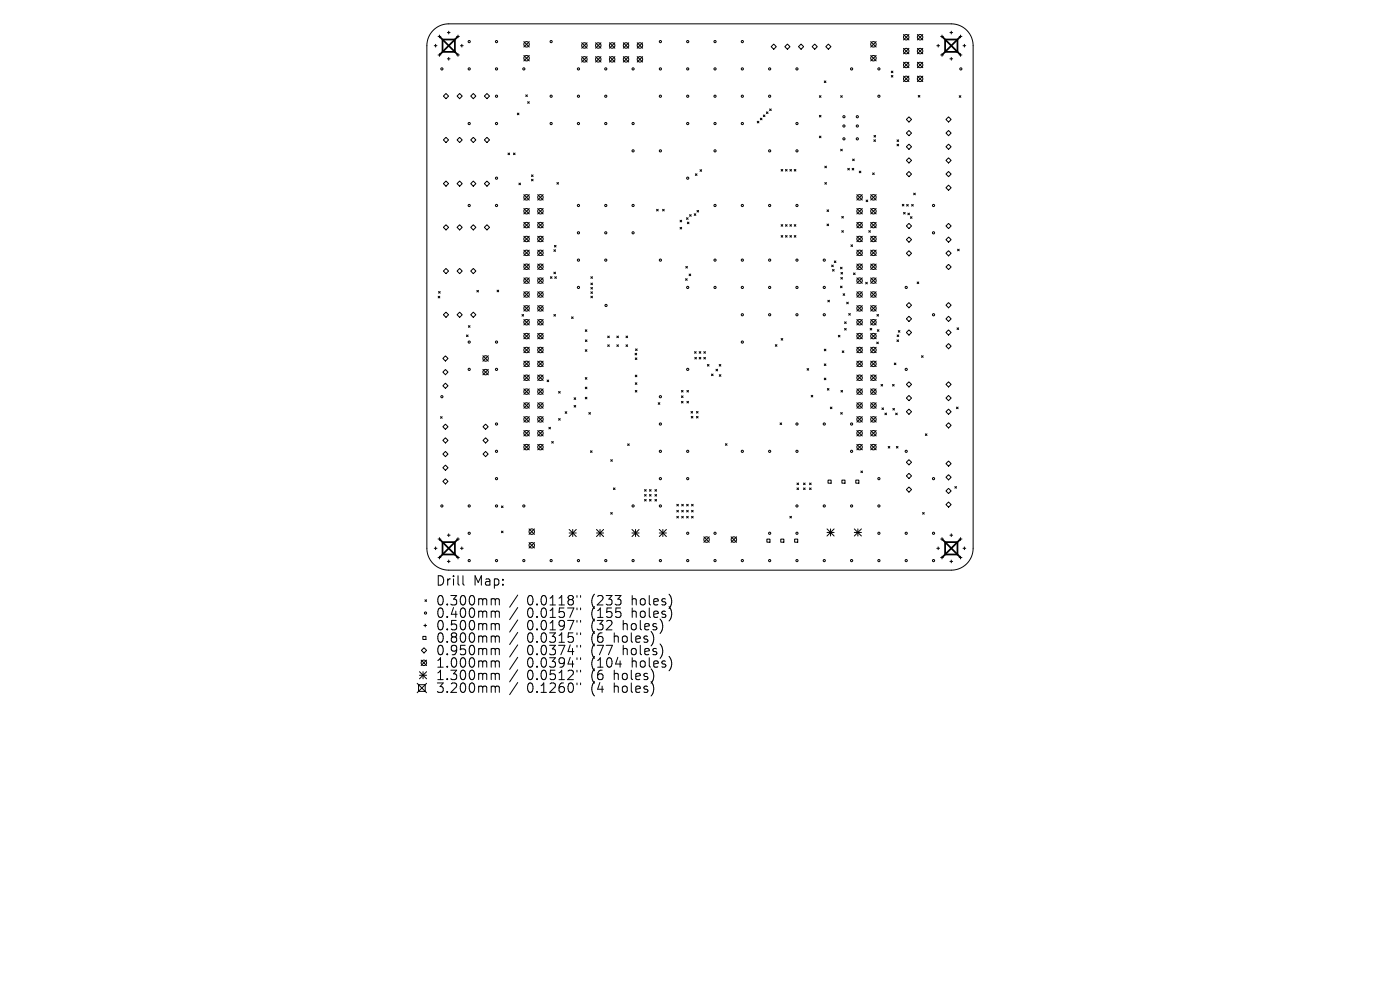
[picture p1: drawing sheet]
<svg xmlns="http://www.w3.org/2000/svg" width="297mm" height="210mm" viewBox="0 0 297 210" stroke-linecap="round" stroke-linejoin="round" font-family="sans-serif">
<defs><g id="words">
<g font-size="2.8">
<text x="92.5" y="124.5">Drill</text>
<text x="100.4" y="124.5">Map:</text>
<text x="92.5" y="128.7">0.300mm</text>
<text x="92.5" y="131.3">0.400mm</text>
<text x="111.7" y="128.7">0.0118&quot;</text>
<text x="111.7" y="131.3">0.0157&quot;</text>
<text x="125.4" y="128.7">(233</text>
<text x="125.4" y="131.3">(155</text>
<text x="134" y="128.7">holes)</text>
<text x="134" y="131.3">holes)</text>
<text x="92.5" y="133.9">0.500mm</text>
<text x="92.5" y="136.6">0.800mm</text>
<text x="111.7" y="133.9">0.0197&quot;</text>
<text x="111.7" y="136.6">0.0315&quot;</text>
<text x="125.4" y="133.9">(32</text>
<text x="125.4" y="136.6">(6</text>
<text x="130.2" y="136.6">holes)</text>
<text x="132.1" y="133.9">holes)</text>
<text x="92.5" y="139.2">0.950mm</text>
<text x="92.5" y="141.9">1.000mm</text>
<text x="111.7" y="139.2">0.0374&quot;</text>
<text x="111.7" y="141.9">0.0394&quot;</text>
<text x="125.4" y="139.2">(77</text>
<text x="125.4" y="141.9">(104</text>
<text x="132.1" y="139.2">holes)</text>
<text x="134" y="141.9">holes)</text>
<text x="92.5" y="144.5">1.300mm</text>
<text x="92.5" y="147.2">3.200mm</text>
<text x="111.7" y="144.5">0.0512&quot;</text>
<text x="111.7" y="147.2">0.1260&quot;</text>
<text x="125.4" y="144.5">(6</text>
<text x="125.4" y="147.2">(4</text>
<text x="130.2" y="144.5">holes)</text>
<text x="130.2" y="147.2">holes)</text>
</g>
</g></defs>
<g fill="none" stroke="#000" stroke-width=".21">
<path d="M92 6.3a4.6 4.6 0 0 1 3.2-1.2h106.6a4.6 4.6 0 0 1 4.6 4.6v106.6a4.6 4.6 0 0 1-4.6 4.6h-106.6a4.6 4.6 0 0 1-4.6-4.6v-106.6a4.6 4.6 0 0 1 1.4-3.4zM92.1 9.7h.6M92.4 9.4v.6M92.9 7.7h.6M92.9 11.7h.6M93.2 7.4v.6M93.2 11.4v.5M94.9 6.9h.6M94.9 12.5h.6M95.2 6.6v.6M95.2 12.2v.6M96.9 7.7h.5"/>
<path d="M96.9 11.7h.5M97.2 7.4v.6M97.2 11.4v.5M97.7 9.7h.6M98 9.4v.6M111.1 11.8l1.2 1.1M111.1 8.8l1.2 1.2M112.3 8.8l-1.2 1.2M112.3 11.8l-1.2 1.1M123.4 9.1l1.2 1.1M123.4 12l1.2 1.2M124.6 9.1l-1.2 1.1"/>
<path d="M124.6 12l-1.2 1.2M126.3 12l1.2 1.2M126.3 9.1l1.2 1.1M127.5 9.1l-1.2 1.1M127.5 12l-1.2 1.2M129.3 12l1.1 1.2M129.3 9.1l1.1 1.1M130.4 9.1l-1.1 1.1M130.4 12l-1.1 1.2M132.2 12l1.2 1.2M132.2 9.1l1.2 1.1M133.4 9.1l-1.2 1.1"/>
<path d="M133.4 12l-1.2 1.2M135.2 12l1.1 1.2M135.2 9.1l1.1 1.1M136.3 9.1l-1.1 1.1M136.3 12l-1.1 1.2M164.1 9.4l.6 .5-.6 .6-.5-.6zM166.5 9.9l.5-.5 .6 .5-.6 .6zM169.9 9.4l.6 .5-.6 .6-.5-.6zM172.8 9.4l.6 .5-.6 .6-.5-.6zM174.9 17.2l.3 .3M175.2 17.2l-.3 .3M175.7 9.4l.6 .5-.6 .6-.5-.6z"/>
<path d="M184.7 8.8l1.2 1.2M184.7 11.8l1.2 1.1M185.9 11.8l-1.2 1.1M185.9 8.8l-1.2 1.2M189.1 15.1l.3 .3M189.1 16l.3 .4M189.4 15.1l-.3 .3M189.4 16l-.3 .4M191.7 7.3l1.1 1.2M191.7 10.3l1.1 1.1M191.7 13.2l1.1 1.2M191.7 16.1l1.1 1.2"/>
<path d="M192.8 7.3l-1.1 1.2M192.8 10.3l-1.1 1.1M192.8 13.2l-1.1 1.2M192.8 16.1l-1.1 1.2M194.6 10.3l1.2 1.1M194.6 13.2l1.2 1.2M194.6 7.3l1.2 1.2M194.6 16.1l1.2 1.2M195.8 7.3l-1.2 1.2M195.8 10.3l-1.2 1.1M195.8 13.2l-1.2 1.2M195.8 16.1l-1.2 1.2"/>
<path d="M198.7 9.7h.6M199 9.4v.6M199.6 7.7h.5M199.6 11.7h.5M199.8 7.4v.6M199.8 11.4v.5M201.5 6.9h.6M201.5 12.5h.6M201.8 6.6v.6M201.8 12.2v.6M203.5 7.7h.6M203.5 11.7h.6"/>
<path d="M203.8 7.4v.6M203.8 11.4v.5M204.3 9.7h.6M204.6 9.4v.6M94.1 20.4l.5-.6 .6 .6-.6 .5zM94.6 29.1l.6 .6-.6 .5-.5-.5zM94.6 38.4l.6 .6-.6 .5-.5-.5zM97 20.4l.5-.6 .6 .6-.6 .5zM97.5 29.1l.6 .6-.6 .5-.5-.5zM97.5 38.4l.6 .6-.6 .5-.5-.5zM99.9 20.4l.5-.6 .6 .6-.6 .5zM100.4 29.1l.6 .6-.6 .5-.5-.5z"/>
<path d="M100.4 38.4l.6 .6-.6 .5-.5-.5zM102.8 20.4l.5-.6 .6 .6-.6 .5zM102.8 29.7l.5-.6 .6 .6-.6 .5zM102.8 39l.5-.6 .6 .6-.6 .5zM107.8 32.5l.3 .3M108.1 32.5l-.3 .3M108.9 32.5l.4 .3M109.3 32.5l-.4 .3M109.7 24l.4 .3M110.1 38.8l.3 .4M110.1 24l-.4 .3M110.4 38.8l-.3 .4"/>
<path d="M111.5 20.1l.4 .4M111.9 20.1l-.4 .4M111.9 21.6l.4 .3M112.3 21.6l-.4 .3M112.7 37.1l.4 .3M112.7 38l.4 .4M113.1 37.1l-.4 .3M113.1 38l-.4 .4M118.1 38.7l.4 .4M118.5 38.7l-.4 .4M147.5 36.9l.4 .3M147.9 36.9l-.4 .3"/>
<path d="M148.5 36l.4 .3M148.9 36l-.4 .3M160.6 25.7l.4 .4M161 25.7l-.4 .4M161.3 25.1l.3 .3M161.6 25.1l-.3 .3M161.9 24.4l.4 .3M162.3 24.4l-.4 .3M162.6 23.7l.3 .4M162.9 23.7l-.3 .4M163.3 23.1l.3 .4M163.6 23.1l-.3 .4"/>
<path d="M165.7 35.9l.4 .4M166.1 35.9l-.4 .4M166.6 35.9l.4 .4M167 35.9l-.4 .4M167.6 35.9l.3 .4M167.9 35.9l-.3 .4M168.5 35.9l.3 .4M168.8 35.9l-.3 .4M173.8 20.3l.4 .3M173.8 24.5l.4 .3M173.8 28.9l.4 .3M174.2 20.3l-.4 .3"/>
<path d="M174.2 24.5l-.4 .3M174.2 28.9l-.4 .3M175 38.7l.3 .4M175 35.2l.3 .4M175.3 38.7l-.3 .4M175.3 35.2l-.3 .4M178.3 20.3l.4 .3M178.3 31.7l.4 .3M178.7 20.3l-.4 .3M178.7 31.7l-.4 .3M179.8 35.7l.4 .4M180.2 35.7l-.4 .4"/>
<path d="M180.8 35.7l.3 .4M180.9 33.7l.3 .4M181.1 35.7l-.3 .4M181.2 33.7l-.3 .4M182.3 36.3l.3 .3M182.6 36.3l-.3 .3M185.1 36.7l.4 .3M185.4 29.7l.3 .3M185.4 28.7l.4 .4M185.5 36.7l-.4 .3M185.7 29.7l-.3 .3M185.8 28.7l-.4 .4"/>
<path d="M190.3 30.6l.3 .3M190.3 29.7l.3 .3M190.6 30.6l-.3 .3M190.6 29.7l-.3 .3M192.3 28.2l.5-.5 .6 .5-.6 .6zM192.3 31.1l.5-.5 .6 .5-.6 .6zM192.3 36.9l.5-.5 .6 .5-.6 .6zM192.8 24.8l.6 .5-.6 .6-.5-.6zM192.8 33.5l.6 .5-.6 .6-.5-.6zM194.8 20.2l.3 .4M195.1 20.2l-.3 .4M200.7 28.2l.5-.5 .6 .5-.6 .6z"/>
<path d="M200.7 31.1l.5-.5 .6 .5-.6 .6zM200.7 36.9l.5-.5 .6 .5-.6 .6zM200.7 39.8l.5-.5 .6 .5-.6 .6zM201.2 24.8l.6 .5-.6 .6-.5-.6zM201.2 33.5l.6 .5-.6 .6-.5-.6zM203.5 20.3l.3 .3M203.8 20.3l-.3 .3M94.1 57.5l.5-.6 .6 .6-.6 .5zM94.6 47.7l.6 .5-.6 .6-.5-.6zM97 57.5l.5-.6 .6 .6-.6 .5zM97.5 47.7l.6 .5-.6 .6-.5-.6zM99.9 57.5l.5-.6 .6 .6-.6 .5z"/>
<path d="M100.4 47.7l.6 .5-.6 .6-.5-.6zM103.3 47.7l.6 .5-.6 .6-.5-.6zM111.1 53.1l1.2 1.1M111.1 56l1.2 1.2M111.1 41.3l1.2 1.1M111.1 44.2l1.2 1.2M111.1 47.2l1.2 1.1M111.1 50.1l1.2 1.2M111.1 58.9l1.2 1.2M112.3 41.3l-1.2 1.1M112.3 44.2l-1.2 1.2M112.3 47.2l-1.2 1.1"/>
<path d="M112.3 50.1l-1.2 1.2M112.3 53.1l-1.2 1.1M112.3 56l-1.2 1.2M112.3 58.9l-1.2 1.2M114.1 56l1.1 1.2M114.1 58.9l1.1 1.2M114.1 44.2l1.1 1.2M114.1 47.2l1.1 1.1M114.1 50.1l1.1 1.2M114.1 53.1l1.1 1.1M114.1 41.3l1.1 1.1M115.2 41.3l-1.1 1.1"/>
<path d="M115.2 44.2l-1.1 1.2M115.2 47.2l-1.1 1.1M115.2 50.1l-1.1 1.2M115.2 53.1l-1.1 1.1M115.2 56l-1.1 1.2M115.2 58.9l-1.1 1.2M116.8 58.7l.3 .3M117.1 58.7l-.3 .3M117.5 53l.3 .3M117.5 57.7l.3 .4M117.6 52.1l.4 .3M117.7 58.7l.3 .3"/>
<path d="M117.8 53l-.3 .3M117.8 57.7l-.3 .4M118 52.1l-.4 .3M118 58.7l-.3 .3M125.3 58.7l.4 .3M125.7 58.7l-.4 .3M139.3 44.4l.3 .3M139.6 44.4l-.3 .3M140.6 44.4l.3 .3M140.9 44.4l-.3 .3M144.3 46.7l.3 .4M144.3 48.2l.3 .4"/>
<path d="M144.6 46.7l-.3 .4M144.6 48.2l-.3 .4M145.4 59.1l.4 .4M145.5 56.5l.3 .4M145.6 46.2l.4 .3M145.8 59.1l-.4 .4M145.8 47.1l.4 .4M145.8 56.5l-.3 .4M146 46.2l-.4 .3M146.2 47.1l-.4 .4M146.2 58.1l.3 .4M146.3 45.5l.3 .4"/>
<path d="M146.5 58.1l-.3 .4M146.6 45.5l-.3 .4M147.3 45.3l.3 .4M147.6 45.3l-.3 .4M147.9 44.6l.3 .4M148.2 44.6l-.3 .4M165.7 47.6l.4 .4M165.7 50l.4 .3M166.1 47.6l-.4 .4M166.1 50l-.4 .3M166.6 47.6l.4 .4M166.6 50l.4 .3"/>
<path d="M167 47.6l-.4 .4M167 50l-.4 .3M167.6 47.6l.3 .4M167.6 50l.3 .3M167.9 47.6l-.3 .4M167.9 50l-.3 .3M168.5 47.6l.3 .4M168.5 50l.3 .3M168.8 47.6l-.3 .4M168.8 50l-.3 .3M175.4 44.5l.4 .4M175.4 47.5l.4 .4"/>
<path d="M175.8 44.5l-.4 .4M175.8 47.5l-.4 .4M176.4 56.2l.4 .4M176.6 57.2l.4 .3M176.8 56.2l-.4 .4M177 57.2l-.4 .3M177 55.4l.3 .3M177.3 55.4l-.3 .3M178.3 56.7l.3 .3M178.4 58.9l.3 .3M178.4 57.8l.3 .3M178.6 45.9l.3 .4"/>
<path d="M178.6 48.9l.3 .4M178.6 56.7l-.3 .3M178.7 58.9l-.3 .3M178.7 57.8l-.3 .3M178.9 45.9l-.3 .4M178.9 48.9l-.3 .4M180.5 51.9l.4 .4M180.9 51.9l-.4 .4M181.1 57.9l.3 .4M181.4 57.9l-.3 .4M181.8 44.2l1.1 1.2M181.8 50.1l1.1 1.2"/>
<path d="M181.8 41.3l1.1 1.1M181.8 47.2l1.1 1.1M181.8 53.1l1.1 1.1M181.8 56l1.1 1.2M181.8 58.9l1.1 1.2M182.9 41.3l-1.1 1.1M182.9 50.1l-1.1 1.2M182.9 44.2l-1.1 1.2M182.9 47.2l-1.1 1.1M182.9 53.1l-1.1 1.1M182.9 56l-1.1 1.2M182.9 58.9l-1.1 1.2"/>
<path d="M183.7 59.9l.3 .3M183.7 42.4l.4 .4M184 59.9l-.3 .3M184.1 42.4l-.4 .4M184.3 48.9l.4 .4M184.7 48.9l-.4 .4M184.7 53.1l1.2 1.1M184.7 44.2l1.2 1.2M184.7 50.1l1.2 1.2M184.7 56l1.2 1.2M184.7 58.9l1.2 1.2M184.7 41.3l1.2 1.1"/>
<path d="M184.7 47.2l1.2 1.1M185.9 47.2l-1.2 1.1M185.9 41.3l-1.2 1.1M185.9 44.2l-1.2 1.2M185.9 50.1l-1.2 1.2M185.9 53.1l-1.2 1.1M185.9 56l-1.2 1.2M185.9 58.9l-1.2 1.2M191.4 43.3l.4 .4M191.7 45.1l.3 .3M191.8 43.3l-.4 .4M192 45.1l-.3 .3"/>
<path d="M192.3 47.9l.5-.5 .6 .5-.6 .6zM192.3 50.8l.5-.5 .6 .5-.6 .6zM192.3 43.4l.4 .3M192.6 45.2l.3 .4M192.7 43.4l-.4 .3M192.8 53.2l.6 .5-.6 .6-.5-.6zM192.9 45.2l-.3 .4M193.1 46l.4 .3M193.4 43.4l.3 .3M193.5 46l-.4 .3M193.7 43.4l-.3 .3M193.8 41l.4 .3"/>
<path d="M194.2 41l-.4 .3M194.6 59.8l.3 .4M194.9 59.8l-.3 .4M200.7 47.9l.5-.5 .6 .5-.6 .6zM200.7 50.8l.5-.5 .6 .5-.6 .6zM200.7 56.6l.5-.5 .6 .5-.6 .6zM201.2 53.2l.6 .5-.6 .6-.5-.6zM203.1 52.9l.4 .3M203.5 52.9l-.4 .3M93 62.8l.3 .4M93 61.8l.4 .4M93.3 62.8l-.3 .4"/>
<path d="M93.4 61.8l-.4 .4M93.9 78.9l.6-.5 .5 .5-.5 .6zM94.5 75.5l.5 .5-.5 .6-.6-.6zM94.6 66.2l.6 .6-.6 .5-.5-.5zM97.5 66.2l.6 .6-.6 .5-.5-.5zM99 71.1l.3 .3M99.3 71.1l-.3 .3M99.4 69.1l.3 .3M99.7 69.1l-.3 .3M100.4 66.2l.6 .6-.6 .5-.5-.5zM101.2 61.6l.3 .3M101.5 61.6l-.3 .3"/>
<path d="M102.4 75.5l1.2 1.1M102.4 78.4l1.2 1.1M103.6 75.5l-1.2 1.1M103.6 78.4l-1.2 1.1M105.4 61.6l.4 .3M105.8 61.6l-.4 .3M110.7 66.7l.4 .4M111.1 66.7l-.4 .4M111.1 61.9l1.2 1.1M111.1 64.8l1.2 1.2M111.1 67.8l1.2 1.1M111.1 70.7l1.2 1.2"/>
<path d="M111.1 73.7l1.2 1.1M111.1 76.6l1.2 1.2M111.1 79.6l1.2 1.1M112.3 61.9l-1.2 1.1M112.3 64.8l-1.2 1.2M112.3 67.8l-1.2 1.1M112.3 70.7l-1.2 1.2M112.3 73.7l-1.2 1.1M112.3 76.6l-1.2 1.2M112.3 79.6l-1.2 1.1M114.1 64.8l1.1 1.2M114.1 67.8l1.1 1.1"/>
<path d="M114.1 70.7l1.1 1.2M114.1 73.7l1.1 1.1M114.1 76.6l1.1 1.2M114.1 79.6l1.1 1.1M114.1 61.9l1.1 1.1M115.2 61.9l-1.1 1.1M115.2 64.8l-1.1 1.2M115.2 67.8l-1.1 1.1M115.2 70.7l-1.1 1.2M115.2 73.7l-1.1 1.1M115.2 76.6l-1.1 1.2M115.2 79.6l-1.1 1.1"/>
<path d="M117.5 66.7l.3 .4M117.8 66.7l-.3 .4M121.2 67.2l.4 .4M121.6 67.2l-.4 .4M124.2 70l.3 .3M124.2 74.2l.3 .3M124.2 72.1l.3 .3M124.5 70l-.3 .3M124.5 74.2l-.3 .3M124.5 72.1l-.3 .3M125.3 60l.4 .4M125.3 61l.4 .3"/>
<path d="M125.3 61.9l.4 .3M125.3 62.8l.4 .4M125.7 60l-.4 .4M125.7 61l-.4 .3M125.7 61.9l-.4 .3M125.7 62.8l-.4 .4M128.9 71.3l.4 .3M128.9 73.1l.4 .4M129.3 71.3l-.4 .3M129.3 73.1l-.4 .4M130.9 71.3l.3 .3M130.9 73.1l.3 .4"/>
<path d="M131.2 71.3l-.3 .3M131.2 73.1l-.3 .4M132.8 71.3l.3 .3M132.8 73.1l.3 .4M133.1 71.3l-.3 .3M133.1 73.1l-.3 .4M134.7 74.9l.4 .4M134.8 75.9l.3 .4M134.8 79.6l.3 .3M134.8 74l.4 .4M135.1 74.9l-.4 .4M135.1 75.9l-.3 .4"/>
<path d="M135.1 79.6l-.3 .3M135.2 74l-.4 .4M147.3 74.6l.4 .3M147.4 75.8l.3 .4M147.7 74.6l-.4 .3M147.7 75.8l-.3 .4M148.3 74.6l.4 .3M148.3 75.8l.4 .4M148.7 74.6l-.4 .3M148.7 75.8l-.4 .4M149.3 74.6l.4 .3M149.3 75.8l.4 .4"/>
<path d="M149.7 74.6l-.4 .3M149.7 75.8l-.4 .4M150.1 77.3l.3 .4M150.4 77.3l-.3 .4M150.9 79.3l.4 .4M151.3 79.3l-.4 .4M151.9 78.3l.3 .4M152.2 78.3l-.3 .4M152.6 77.3l.3 .4M152.6 79.5l.3 .3M152.9 77.3l-.3 .4M152.9 79.5l-.3 .3"/>
<path d="M164.5 73.1l.3 .4M164.8 73.1l-.3 .4M165.7 71.8l.4 .4M166.1 71.8l-.4 .4M171.2 78.2l.4 .3M171.6 78.2l-.4 .3M174.9 77.2l.3 .3M174.9 74.1l.3 .3M175.2 74.1l-.3 .3M175.2 77.2l-.3 .3M175.6 63.7l.4 .3M176 63.7l-.4 .3"/>
<path d="M177.8 71.1l.4 .4M178.2 71.1l-.4 .4M178.3 60.7l.3 .3M178.6 60.7l-.3 .3M178.7 74.4l.3 .4M178.9 62.3l.3 .4M179 74.4l-.3 .4M179.2 68.3l.3 .3M179.2 69.7l.3 .3M179.2 62.3l-.3 .4M179.5 68.3l-.3 .3M179.5 69.7l-.3 .3"/>
<path d="M179.6 64.1l.4 .4M180 64.1l-.4 .4M180 66.5l.4 .4M180.4 66.5l-.4 .4M181.8 61.9l1.1 1.1M181.8 64.8l1.1 1.2M181.8 67.8l1.1 1.1M181.8 70.7l1.1 1.2M181.8 73.7l1.1 1.1M181.8 76.6l1.1 1.2M181.8 79.6l1.1 1.1M182.9 73.7l-1.1 1.1"/>
<path d="M182.9 64.8l-1.1 1.2M182.9 61.9l-1.1 1.1M182.9 67.8l-1.1 1.1M182.9 70.7l-1.1 1.2M182.9 76.6l-1.1 1.2M182.9 79.6l-1.1 1.1M184.6 69.7l.3 .3M184.7 61.9l1.2 1.1M184.7 64.8l1.2 1.2M184.7 67.8l1.2 1.1M184.7 70.7l1.2 1.2M184.7 73.7l1.2 1.1"/>
<path d="M184.7 79.6l1.2 1.1M184.7 76.6l1.2 1.2M184.9 69.7l-.3 .3M185.9 70.7l-1.2 1.2M185.9 61.9l-1.2 1.1M185.9 64.8l-1.2 1.2M185.9 67.8l-1.2 1.1M185.9 73.7l-1.2 1.1M185.9 76.6l-1.2 1.2M185.9 79.6l-1.2 1.1M186 72.6l.3 .3M186 66.7l.4 .4"/>
<path d="M186.1 69.9l.4 .4M186.3 72.6l-.3 .3M186.4 66.7l-.4 .4M186.5 69.9l-.4 .4M189.7 77l.4 .4M190.1 77l-.4 .4M190.3 72.1l.3 .3M190.3 71.1l.4 .3M190.6 70.1l.3 .4M190.6 72.1l-.3 .3M190.7 71.1l-.4 .3M190.9 70.1l-.3 .4"/>
<path d="M192.3 64.7l.5-.5 .6 .5-.6 .6zM192.3 67.6l.5-.5 .6 .5-.6 .6zM192.3 70.5l.5-.5 .6 .5-.6 .6zM195.5 75.5l.3 .3M195.8 75.5l-.3 .3M200.7 64.7l.5-.5 .6 .5-.6 .6zM200.7 67.6l.5-.5 .6 .5-.6 .6zM200.7 70.5l.5-.5 .6 .5-.6 .6zM200.7 73.4l.5-.5 .6 .5-.6 .6zM203 69.5l.4 .4M203.4 69.5l-.4 .4M93.5 88.4l.3 .3"/>
<path d="M93.8 88.4l-.3 .3M93.9 81.8l.6-.5 .5 .5-.5 .6zM93.9 90.5l.6-.5 .5 .5-.5 .6zM93.9 96.3l.6-.5 .5 .5-.5 .6zM93.9 99.2l.6-.5 .5 .5-.5 .6zM94.5 92.9l.5 .5-.5 .6-.6-.6zM102.5 90.5l.5-.5 .6 .5-.6 .6zM102.5 96.3l.5-.5 .6 .5-.6 .6zM103 92.9l.6 .5-.6 .6-.5-.6zM111.1 82.5l1.2 1.2M111.1 85.4l1.2 1.2M111.1 88.4l1.2 1.1"/>
<path d="M111.1 91.3l1.2 1.2M111.1 94.3l1.2 1.1M112.3 94.3l-1.2 1.1M112.3 82.5l-1.2 1.2M112.3 85.4l-1.2 1.2M112.3 88.4l-1.2 1.1M112.3 91.3l-1.2 1.2M114.1 82.5l1.1 1.2M114.1 85.4l1.1 1.2M114.1 88.4l1.1 1.1M114.1 94.3l1.1 1.1M114.1 91.3l1.1 1.2"/>
<path d="M115.2 91.3l-1.1 1.2M115.2 82.5l-1.1 1.2M115.2 85.4l-1.1 1.2M115.2 88.4l-1.1 1.1M115.2 94.3l-1.1 1.1M116.1 80.6l.3 .4M116.4 80.6l-.3 .4M116.4 90.6l.4 .4M116.8 90.6l-.4 .4M117 93.7l.4 .3M117.4 93.7l-.4 .3M118.5 83l.3 .4"/>
<path d="M118.5 88.8l.3 .3M118.8 83l-.3 .4M118.8 88.8l-.3 .3M119.9 87.3l.3 .4M120.2 87.3l-.3 .4M121.8 84.4l.3 .3M121.8 86l.3 .4M122.1 84.4l-.3 .3M122.1 86l-.3 .4M124.2 80.1l.3 .3M124.2 82.1l.3 .4M124.2 84.3l.3 .3"/>
<path d="M124.5 80.1l-.3 .3M124.5 82.1l-.3 .4M124.5 84.3l-.3 .3M124.9 87.5l.4 .4M125.3 87.5l-.4 .4M125.3 95.6l.3 .4M125.6 95.6l-.3 .4M129.6 97.5l.3 .4M129.9 97.5l-.3 .4M133.1 94.2l.4 .3M133.5 94.2l-.4 .3M134.8 81.2l.3 .3"/>
<path d="M134.8 82.8l.3 .4M135.1 81.2l-.3 .3M135.1 82.8l-.3 .4M139.6 85.4l.4 .4M140 85.4l-.4 .4M144.6 82.8l.3 .4M144.6 84l.3 .3M144.6 85.1l.3 .4M144.9 82.8l-.3 .4M144.9 84l-.3 .3M144.9 85.1l-.3 .4M145.7 85.1l.4 .4"/>
<path d="M145.7 82.8l.4 .4M146.1 82.8l-.4 .4M146.1 85.1l-.4 .4M146.6 87.3l.3 .3M146.6 88.3l.4 .4M146.9 87.3l-.3 .3M147 88.3l-.4 .4M147.7 88.3l.4 .4M147.7 87.3l.4 .3M148.1 87.3l-.4 .3M148.1 88.3l-.4 .4M153.9 94.1l.3 .4"/>
<path d="M154.2 94.1l-.3 .4M165.5 89.7l.3 .4M165.8 89.7l-.3 .4M172.1 83.9l.3 .3M172.4 83.9l-.3 .3M174.9 80.2l.3 .4M175.2 80.2l-.3 .4M175.5 82.4l.4 .4M175.9 82.4l-.4 .4M176.2 86.4l.3 .3M176.5 86.4l-.3 .3M178.3 87.5l.4 .4"/>
<path d="M178.4 82.8l.3 .4M178.7 87.5l-.4 .4M178.7 82.8l-.3 .4M181.8 85.4l1.1 1.2M181.8 82.5l1.1 1.2M181.8 88.4l1.1 1.1M181.8 91.3l1.1 1.2M181.8 94.3l1.1 1.1M182.6 99.9l.4 .4M182.9 91.3l-1.1 1.2M182.9 82.5l-1.1 1.2M182.9 85.4l-1.1 1.2"/>
<path d="M182.9 88.4l-1.1 1.1M182.9 94.3l-1.1 1.1M183 99.9l-.4 .4M184.7 88.4l1.2 1.1M184.7 85.4l1.2 1.2M184.7 82.5l1.2 1.2M184.7 91.3l1.2 1.2M184.7 94.3l1.2 1.1M185.9 88.4l-1.2 1.1M185.9 82.5l-1.2 1.2M185.9 85.4l-1.2 1.2M185.9 91.3l-1.2 1.2"/>
<path d="M185.9 94.3l-1.2 1.1M186.9 81.5l.4 .4M187.1 86.5l.3 .4M187.3 81.5l-.4 .4M187.4 86.5l-.3 .4M187.7 87.6l.4 .4M188.1 87.6l-.4 .4M188.4 94.7l.4 .3M188.8 94.7l-.4 .3M189.3 81.5l.4 .4M189.4 86.6l.4 .4M189.7 81.5l-.4 .4"/>
<path d="M189.8 86.6l-.4 .4M190 87.6l.4 .4M190.2 94.7l.3 .3M190.4 87.6l-.4 .4M190.5 94.7l-.3 .3M192.3 84.4l.5-.5 .6 .5-.6 .6zM192.3 87.3l.5-.5 .6 .5-.6 .6zM192.3 98.1l.5-.6 .6 .6-.6 .5zM192.8 81l.6 .5-.6 .6-.5-.6zM196.3 92l.4 .4M196.7 92l-.4 .4M200.7 84.4l.5-.5 .6 .5-.6 .6z"/>
<path d="M200.7 87.3l.5-.5 .6 .5-.6 .6zM200.7 98.3l.5-.5 .6 .5-.6 .6zM201.2 81l.6 .5-.6 .6-.5-.6zM201.2 89.7l.6 .5-.6 .6-.5-.6zM202.9 86.4l.4 .3M203.3 86.4l-.4 .3M92.1 116.3h.6M92.4 116v.6M92.9 114.3h.6M92.9 118.3h.6M93.2 114.1v.5M93.2 118v.6"/>
<path d="M94.5 101.6l.5 .5-.5 .6-.6-.6zM94.9 113.5h.6M94.9 119.1h.6M95.2 113.2v.6M95.2 118.8v.6M96.9 114.3h.5M96.9 118.3h.5M97.2 114.1v.5M97.2 118v.6M97.7 116.3h.6M98 116v.6M106.4 107.3l.3 .4"/>
<path d="M106.4 112.7l.3 .3M106.7 107.3l-.3 .4M106.7 112.7l-.3 .3M112.2 112.2l1.2 1.2M112.2 115.1l1.2 1.2M113.4 112.2l-1.2 1.2M113.4 115.1l-1.2 1.2M120.7 112.3l1.6 1.5M120.7 113.1h1.6M121.5 112.3v1.5M122.3 112.3l-1.6 1.5M126.5 113.1h1.5"/>
<path d="M126.5 112.3l1.5 1.5M127.3 112.3v1.5M128 112.3l-1.5 1.5M129.6 108.7l.3 .4M129.9 108.7l-.3 .4M130.1 103.5l.4 .4M130.5 103.5l-.4 .4M134.1 113.1h1.5M134.1 112.3l1.5 1.5M134.8 112.3v1.5M135.6 112.3l-1.5 1.5M136.7 103.9l.4 .3"/>
<path d="M136.7 104.9l.4 .3M136.7 105.9l.4 .4M137.1 103.9l-.4 .3M137.1 104.9l-.4 .3M137.1 105.9l-.4 .4M137.8 104.9l.3 .3M137.8 105.9l.3 .4M137.8 103.9l.3 .3M138.1 103.9l-.3 .3M138.1 104.9l-.3 .3M138.1 105.9l-.3 .4M138.9 103.9l.4 .3"/>
<path d="M138.9 104.9l.4 .3M138.9 105.9l.4 .4M139.3 103.9l-.4 .3M139.3 104.9l-.4 .3M139.3 105.9l-.4 .4M139.9 113.1h1.5M139.9 112.3l1.5 1.5M140.6 112.3v1.5M141.4 112.3l-1.5 1.5M143.6 109.5l.3 .4M143.6 107l.3 .3M143.6 108.3l.3 .3"/>
<path d="M143.9 107l-.3 .3M143.9 108.3l-.3 .3M143.9 109.5l-.3 .4M144.6 109.5l.4 .4M144.6 107l.4 .3M144.6 108.3l.4 .3M145 107l-.4 .3M145 108.3l-.4 .3M145 109.5l-.4 .4M145.7 107l.3 .3M145.7 108.3l.3 .3M145.7 109.5l.3 .4"/>
<path d="M146 107l-.3 .3M146 108.3l-.3 .3M146 109.5l-.3 .4M146.7 107l.4 .3M146.7 108.3l.4 .3M146.7 109.5l.4 .4M147.1 107l-.4 .3M147.1 108.3l-.4 .3M147.1 109.5l-.4 .4M149.3 113.9l1.2 1.1M150.5 113.9l-1.2 1.1M155.1 113.9l1.2 1.1"/>
<path d="M156.3 113.9l-1.2 1.1M162.7 114.4h.6v.6h-.6zM165.6 114.4h.7v.6h-.7zM167.6 109.5l.3 .4M167.9 109.5l-.3 .4M168.6 114.4h.6v.6h-.6zM169.1 102.5l.3 .3M169.1 103.5l.3 .4M169.4 102.5l-.3 .3M169.4 103.5l-.3 .4M170.5 102.5l.3 .3M170.5 103.5l.3 .4"/>
<path d="M170.8 102.5l-.3 .3M170.8 103.5l-.3 .4M171.7 102.5l.4 .3M171.7 103.5l.4 .4M172.1 102.5l-.4 .3M172.1 103.5l-.4 .4M175.4 112.2l1.6 1.5M175.4 112.9h1.6M175.7 101.8h.6v.7h-.6zM176.2 112.2v1.5M177 112.2l-1.6 1.5M178.6 101.8h.7v.7h-.7z"/>
<path d="M181.2 112.9h1.5M181.2 112.2l1.5 1.5M181.5 101.8h.7v.7h-.7zM182 112.2v1.5M182.7 112.2l-1.5 1.5M192.3 101l.5-.6 .6 .6-.6 .5zM192.3 103.9l.5-.6 .6 .6-.6 .5zM195.7 108.7l.4 .4M196.1 108.7l-.4 .4M198.7 116.3h.6M199 116v.6M199.6 114.3h.5"/>
<path d="M199.6 118.3h.5M199.8 114.1v.5M199.8 118v.6M200.7 101.2l.5-.5 .6 .5-.6 .6zM200.7 104.1l.5-.5 .6 .5-.6 .6zM200.7 107l.5-.5 .6 .5-.6 .6zM201.5 113.5h.6M201.5 119.1h.6M201.8 113.2v.6M201.8 118.8v.6M202.6 103.2l.3 .4M202.9 103.2l-.3 .4"/>
<path d="M203.5 114.3h.6M203.5 118.3h.6M203.8 114.1v.5M203.8 118v.6M204.3 116.3h.6M204.6 116v.6M89.7 135h.7v.7h-.7zM89.9 132.7h.6M89.9 137.4l.6 .6-.6 .5-.5-.5zM90.2 127.2l.3 .4M90.2 132.4v.6M90.5 127.2l-.3 .4"/>
<path d="M98.2 122.1v1.7l.3 .3M104.8 127l.3 .3M104.8 129.6l.3 .3M104.8 132.3l.3 .3M104.8 134.9l.3 .3M104.8 137.6l.3 .2M105.1 127.3v1M105.1 129.9v1.1M105.1 132.6v1M105.1 135.2v1M105.1 137.8v1.1M105.1 127.3l.3-.3 .4 .1 .1 1.2"/>
<path d="M105.1 129.9l.3-.3 .4 .1 .1 1.3M105.1 132.6l.3-.3 .4 .1 .1 1.2M105.1 135.2l.3-.3 .4 .1 .1 1.2M105.1 137.8l.3-.2 .4 .1 .1 1.2M109.8 126.2l-1.7 2.6M109.8 128.9l-1.7 2.5M109.8 131.5l-1.7 2.6M109.8 134.2l-1.7 2.5M109.8 136.8l-1.7 2.6M109.8 139.4l-1.7 2.6M122.4 126.3v.4M122.4 129v.4"/>
<path d="M122.4 131.6v.4M122.4 134.2v.4M122.4 136.9v.4M122.4 139.5v.4M123.2 126.3v.4M123.2 129v.4M123.2 131.6v.4M123.2 134.2v.4M123.2 136.9v.4M123.2 139.5v.4M138.7 135.3l-.1 .9M140.5 137.5v1.3"/>
<path d="M140.6 132.7l-.1 .8M142.4 126.9v1.3M142.4 129.5v1.4M88.5 145l2 2M88.8 145.2h1.4v1.5h-1.4zM89 142.5l1.5 1.5M89 143.2h1.5M89.3 140l1.2 1.2M89.7 142.5v1.5M90.5 140l-1.2 1.2M90.5 142.5l-1.5 1.5M90.5 145l-2 2"/>
<path d="M104.8 140.2l.3 .3M104.8 142.8l.3 .3M104.8 145.5l.3 .3M105.1 140.5v1M105.1 143.1v1.1M105.1 145.8v1.1M105.1 140.5l.3-.3 .4 .1 .1 1.2M105.1 143.1l.3-.3 .4 .1 .1 1.3M105.1 145.8l.3-.3 .4 .1 .1 1.3M109.8 142.1l-1.7 2.5M109.8 144.8l-1.7 2.6M122.4 142.2v.4"/>
<path d="M122.4 144.9v.4M123.2 142.2v.4M123.2 144.9v.4M130.6 140.9h1.2M138.6 145.4v1.4M138.7 143.2l-.1 .9M142.4 140.1v1.3"/>
<circle cx="93.7" cy="14.6" r=".23"/>
<circle cx="99.5" cy="14.6" r=".23"/>
<circle cx="99.5" cy="8.8" r=".23"/>
<circle cx="105.3" cy="14.6" r=".23"/>
<circle cx="105.3" cy="8.8" r=".23"/>
<circle cx="111.1" cy="14.6" r=".23"/>
<circle cx="111.7" cy="9.4" r=".58"/>
<circle cx="111.7" cy="12.3" r=".58"/>
<circle cx="116.9" cy="8.8" r=".23"/>
<circle cx="122.7" cy="14.6" r=".23"/>
<circle cx="124" cy="9.6" r=".58"/>
<circle cx="124" cy="12.6" r=".58"/>
<circle cx="126.9" cy="9.6" r=".58"/>
<circle cx="126.9" cy="12.6" r=".58"/>
<circle cx="128.5" cy="14.6" r=".23"/>
<circle cx="129.9" cy="9.6" r=".58"/>
<circle cx="129.9" cy="12.6" r=".58"/>
<circle cx="132.8" cy="9.6" r=".58"/>
<circle cx="132.8" cy="12.6" r=".58"/>
<circle cx="134.3" cy="14.6" r=".23"/>
<circle cx="135.8" cy="9.6" r=".58"/>
<circle cx="135.8" cy="12.6" r=".58"/>
<circle cx="140.1" cy="14.6" r=".23"/>
<circle cx="140.1" cy="8.8" r=".23"/>
<circle cx="145.9" cy="14.6" r=".23"/>
<circle cx="145.9" cy="8.8" r=".23"/>
<circle cx="151.7" cy="14.6" r=".23"/>
<circle cx="151.7" cy="8.8" r=".23"/>
<circle cx="157.5" cy="14.6" r=".23"/>
<circle cx="157.5" cy="8.8" r=".23"/>
<circle cx="163.3" cy="14.6" r=".23"/>
<circle cx="169.1" cy="14.6" r=".23"/>
<circle cx="180.7" cy="14.6" r=".23"/>
<circle cx="185.3" cy="9.4" r=".58"/>
<circle cx="185.3" cy="12.3" r=".58"/>
<circle cx="186.5" cy="14.6" r=".23"/>
<circle cx="192.2" cy="16.7" r=".58"/>
<circle cx="192.2" cy="13.8" r=".58"/>
<circle cx="192.2" cy="10.8" r=".58"/>
<circle cx="192.2" cy="7.9" r=".58"/>
<circle cx="195.2" cy="16.7" r=".58"/>
<circle cx="195.2" cy="10.8" r=".58"/>
<circle cx="195.2" cy="13.8" r=".58"/>
<circle cx="195.2" cy="7.9" r=".58"/>
<circle cx="203.8" cy="14.6" r=".23"/>
<circle cx="99.5" cy="26.2" r=".23"/>
<circle cx="105.3" cy="26.2" r=".23"/>
<circle cx="105.3" cy="37.8" r=".23"/>
<circle cx="105.3" cy="20.4" r=".23"/>
<circle cx="116.9" cy="26.2" r=".23"/>
<circle cx="116.9" cy="20.4" r=".23"/>
<circle cx="122.7" cy="26.2" r=".23"/>
<circle cx="122.7" cy="20.4" r=".23"/>
<circle cx="128.5" cy="26.2" r=".23"/>
<circle cx="128.5" cy="20.4" r=".23"/>
<circle cx="134.3" cy="26.2" r=".23"/>
<circle cx="134.3" cy="32" r=".23"/>
<circle cx="140.1" cy="32" r=".23"/>
<circle cx="140.1" cy="20.4" r=".23"/>
<circle cx="145.9" cy="26.2" r=".23"/>
<circle cx="145.9" cy="37.8" r=".23"/>
<circle cx="145.9" cy="20.4" r=".23"/>
<circle cx="151.7" cy="26.2" r=".23"/>
<circle cx="151.7" cy="32" r=".23"/>
<circle cx="151.7" cy="20.4" r=".23"/>
<circle cx="157.5" cy="26.2" r=".23"/>
<circle cx="157.5" cy="20.4" r=".23"/>
<circle cx="163.3" cy="32" r=".23"/>
<circle cx="163.3" cy="20.4" r=".23"/>
<circle cx="169.1" cy="26.2" r=".23"/>
<circle cx="169.1" cy="32" r=".23"/>
<circle cx="179" cy="24.8" r=".23"/>
<circle cx="179" cy="29.5" r=".23"/>
<circle cx="179" cy="26.7" r=".23"/>
<circle cx="181.9" cy="24.8" r=".23"/>
<circle cx="181.9" cy="29.5" r=".23"/>
<circle cx="181.9" cy="26.7" r=".23"/>
<circle cx="186.5" cy="20.4" r=".23"/>
<circle cx="99.5" cy="43.6" r=".23"/>
<circle cx="105.3" cy="43.6" r=".23"/>
<circle cx="111.7" cy="47.8" r=".58"/>
<circle cx="111.7" cy="44.8" r=".58"/>
<circle cx="111.7" cy="50.7" r=".58"/>
<circle cx="111.7" cy="59.5" r=".58"/>
<circle cx="111.7" cy="41.9" r=".58"/>
<circle cx="111.7" cy="53.6" r=".58"/>
<circle cx="111.7" cy="56.6" r=".58"/>
<circle cx="114.7" cy="47.8" r=".58"/>
<circle cx="114.7" cy="44.8" r=".58"/>
<circle cx="114.7" cy="50.7" r=".58"/>
<circle cx="114.7" cy="59.5" r=".58"/>
<circle cx="114.7" cy="41.9" r=".58"/>
<circle cx="114.7" cy="56.6" r=".58"/>
<circle cx="114.7" cy="53.6" r=".58"/>
<circle cx="122.7" cy="49.4" r=".23"/>
<circle cx="122.7" cy="55.2" r=".23"/>
<circle cx="122.7" cy="43.6" r=".23"/>
<circle cx="128.5" cy="49.4" r=".23"/>
<circle cx="128.5" cy="43.6" r=".23"/>
<circle cx="128.5" cy="55.2" r=".23"/>
<circle cx="134.3" cy="49.4" r=".23"/>
<circle cx="134.3" cy="43.6" r=".23"/>
<circle cx="140.1" cy="55.2" r=".23"/>
<circle cx="151.7" cy="55.2" r=".23"/>
<circle cx="151.7" cy="43.6" r=".23"/>
<circle cx="157.5" cy="43.6" r=".23"/>
<circle cx="157.5" cy="55.2" r=".23"/>
<circle cx="163.3" cy="43.6" r=".23"/>
<circle cx="163.3" cy="55.2" r=".23"/>
<circle cx="169.1" cy="43.6" r=".23"/>
<circle cx="169.1" cy="55.2" r=".23"/>
<circle cx="174.9" cy="55.2" r=".23"/>
<circle cx="182.4" cy="47.8" r=".58"/>
<circle cx="182.4" cy="50.7" r=".58"/>
<circle cx="182.4" cy="44.8" r=".58"/>
<circle cx="182.4" cy="59.5" r=".58"/>
<circle cx="182.4" cy="41.9" r=".58"/>
<circle cx="182.4" cy="53.6" r=".58"/>
<circle cx="182.4" cy="56.6" r=".58"/>
<circle cx="185.3" cy="47.8" r=".58"/>
<circle cx="185.3" cy="50.7" r=".58"/>
<circle cx="185.3" cy="44.8" r=".58"/>
<circle cx="185.3" cy="59.5" r=".58"/>
<circle cx="185.3" cy="41.9" r=".58"/>
<circle cx="185.3" cy="53.6" r=".58"/>
<circle cx="185.3" cy="56.6" r=".58"/>
<circle cx="198" cy="49.4" r=".23"/>
<circle cx="198" cy="43.6" r=".23"/>
<circle cx="99.5" cy="78.4" r=".23"/>
<circle cx="99.5" cy="72.6" r=".23"/>
<circle cx="103" cy="78.9" r=".58"/>
<circle cx="103" cy="76" r=".58"/>
<circle cx="105.3" cy="78.4" r=".23"/>
<circle cx="105.3" cy="72.6" r=".23"/>
<circle cx="111.7" cy="68.4" r=".58"/>
<circle cx="111.7" cy="62.5" r=".58"/>
<circle cx="111.7" cy="65.4" r=".58"/>
<circle cx="111.7" cy="77.2" r=".58"/>
<circle cx="111.7" cy="74.2" r=".58"/>
<circle cx="111.7" cy="71.3" r=".58"/>
<circle cx="114.7" cy="68.4" r=".58"/>
<circle cx="114.7" cy="62.5" r=".58"/>
<circle cx="114.7" cy="65.4" r=".58"/>
<circle cx="114.7" cy="77.2" r=".58"/>
<circle cx="114.7" cy="74.2" r=".58"/>
<circle cx="114.7" cy="71.3" r=".58"/>
<circle cx="122.7" cy="61" r=".23"/>
<circle cx="128.6" cy="64.8" r=".23"/>
<circle cx="145.9" cy="78.4" r=".23"/>
<circle cx="145.9" cy="61" r=".23"/>
<circle cx="151.7" cy="61" r=".23"/>
<circle cx="157.5" cy="66.8" r=".23"/>
<circle cx="157.5" cy="61" r=".23"/>
<circle cx="157.5" cy="72.6" r=".23"/>
<circle cx="163.3" cy="66.8" r=".23"/>
<circle cx="163.3" cy="61" r=".23"/>
<circle cx="169.1" cy="66.8" r=".23"/>
<circle cx="169.1" cy="61" r=".23"/>
<circle cx="174.9" cy="66.8" r=".23"/>
<circle cx="174.9" cy="61" r=".23"/>
<circle cx="182.4" cy="68.4" r=".58"/>
<circle cx="182.4" cy="62.5" r=".58"/>
<circle cx="182.4" cy="65.4" r=".58"/>
<circle cx="182.4" cy="77.2" r=".58"/>
<circle cx="182.4" cy="74.2" r=".58"/>
<circle cx="182.4" cy="71.3" r=".58"/>
<circle cx="185.3" cy="68.4" r=".58"/>
<circle cx="185.3" cy="62.5" r=".58"/>
<circle cx="185.3" cy="65.4" r=".58"/>
<circle cx="185.3" cy="77.2" r=".58"/>
<circle cx="185.3" cy="74.2" r=".58"/>
<circle cx="185.3" cy="71.3" r=".58"/>
<circle cx="192.2" cy="78.4" r=".23"/>
<circle cx="192.2" cy="61" r=".23"/>
<circle cx="198" cy="66.8" r=".23"/>
<circle cx="93.7" cy="84.2" r=".23"/>
<circle cx="105.3" cy="89.9" r=".23"/>
<circle cx="105.3" cy="95.7" r=".23"/>
<circle cx="111.7" cy="86" r=".58"/>
<circle cx="111.7" cy="89" r=".58"/>
<circle cx="111.7" cy="83.1" r=".58"/>
<circle cx="111.7" cy="80.1" r=".58"/>
<circle cx="111.7" cy="94.8" r=".58"/>
<circle cx="111.7" cy="91.9" r=".58"/>
<circle cx="114.7" cy="86" r=".58"/>
<circle cx="114.7" cy="83.1" r=".58"/>
<circle cx="114.7" cy="89" r=".58"/>
<circle cx="114.7" cy="80.1" r=".58"/>
<circle cx="114.7" cy="91.9" r=".58"/>
<circle cx="114.7" cy="94.8" r=".58"/>
<circle cx="140.1" cy="84.2" r=".23"/>
<circle cx="140.1" cy="89.9" r=".23"/>
<circle cx="140.1" cy="95.7" r=".23"/>
<circle cx="145.9" cy="95.7" r=".23"/>
<circle cx="157.5" cy="95.7" r=".23"/>
<circle cx="163.3" cy="95.7" r=".23"/>
<circle cx="169.1" cy="89.9" r=".23"/>
<circle cx="169.1" cy="95.7" r=".23"/>
<circle cx="174.9" cy="89.9" r=".23"/>
<circle cx="180.7" cy="89.9" r=".23"/>
<circle cx="180.7" cy="95.7" r=".23"/>
<circle cx="182.4" cy="86" r=".58"/>
<circle cx="182.4" cy="89" r=".58"/>
<circle cx="182.4" cy="83.1" r=".58"/>
<circle cx="182.4" cy="80.1" r=".58"/>
<circle cx="182.4" cy="91.9" r=".58"/>
<circle cx="182.4" cy="94.8" r=".58"/>
<circle cx="185.3" cy="86" r=".58"/>
<circle cx="185.3" cy="83.1" r=".58"/>
<circle cx="185.3" cy="89" r=".58"/>
<circle cx="185.3" cy="80.1" r=".58"/>
<circle cx="185.3" cy="91.9" r=".58"/>
<circle cx="185.3" cy="94.8" r=".58"/>
<circle cx="192.2" cy="95.7" r=".23"/>
<circle cx="93.7" cy="107.3" r=".23"/>
<circle cx="99.5" cy="118.9" r=".23"/>
<circle cx="99.5" cy="107.3" r=".23"/>
<circle cx="99.5" cy="113.1" r=".23"/>
<circle cx="105.3" cy="101.5" r=".23"/>
<circle cx="105.3" cy="118.9" r=".23"/>
<circle cx="105.3" cy="107.3" r=".23"/>
<circle cx="111.1" cy="118.9" r=".23"/>
<circle cx="111.1" cy="107.3" r=".23"/>
<circle cx="112.8" cy="112.8" r=".58"/>
<circle cx="112.8" cy="115.7" r=".58"/>
<circle cx="116.9" cy="118.9" r=".23"/>
<circle cx="122.7" cy="118.9" r=".23"/>
<circle cx="128.5" cy="118.9" r=".23"/>
<circle cx="134.3" cy="118.9" r=".23"/>
<circle cx="134.3" cy="107.3" r=".23"/>
<circle cx="140.1" cy="118.9" r=".23"/>
<circle cx="140.1" cy="107.3" r=".23"/>
<circle cx="140.1" cy="101.5" r=".23"/>
<circle cx="145.9" cy="101.5" r=".23"/>
<circle cx="145.9" cy="118.9" r=".23"/>
<circle cx="145.9" cy="113.1" r=".23"/>
<circle cx="149.9" cy="114.5" r=".58"/>
<circle cx="151.7" cy="118.9" r=".23"/>
<circle cx="151.7" cy="113.1" r=".23"/>
<circle cx="155.7" cy="114.5" r=".58"/>
<circle cx="157.5" cy="118.9" r=".23"/>
<circle cx="163.3" cy="118.9" r=".23"/>
<circle cx="163.3" cy="113.1" r=".23"/>
<circle cx="169.1" cy="107.3" r=".23"/>
<circle cx="169.1" cy="118.9" r=".23"/>
<circle cx="169.1" cy="113.1" r=".23"/>
<circle cx="174.9" cy="118.9" r=".23"/>
<circle cx="174.9" cy="107.3" r=".23"/>
<circle cx="180.7" cy="107.3" r=".23"/>
<circle cx="180.7" cy="118.9" r=".23"/>
<circle cx="186.5" cy="107.3" r=".23"/>
<circle cx="186.5" cy="101.5" r=".23"/>
<circle cx="186.5" cy="118.9" r=".23"/>
<circle cx="186.5" cy="113.1" r=".23"/>
<circle cx="192.2" cy="118.9" r=".23"/>
<circle cx="192.2" cy="113.1" r=".23"/>
<circle cx="198" cy="101.5" r=".23"/>
<circle cx="198" cy="118.9" r=".23"/>
<circle cx="198" cy="113.1" r=".23"/>
<circle cx="90.3" cy="130" r=".23"/>
<circle cx="89.9" cy="140.6" r=".58"/>
</g>
<path d="M93.3 7.8l3.7 3.7M93.9 8.4h2.6v2.6h-2.6zM97 7.8l-3.7 3.7M200 7.8l3.7 3.7M200.5 8.4h2.6v2.6h-2.6zM203.7 7.8l-3.7 3.7M93.3 114.5l3.7 3.7M93.9 115h2.6v2.6h-2.6zM97 114.5l-3.7 3.7M200 114.5l3.7 3.7M200.5 115h2.6v2.6h-2.6zM203.7 114.5l-3.7 3.7" fill="none" stroke="#000" stroke-width=".37"/>
<use href="#words"/>
</svg>
